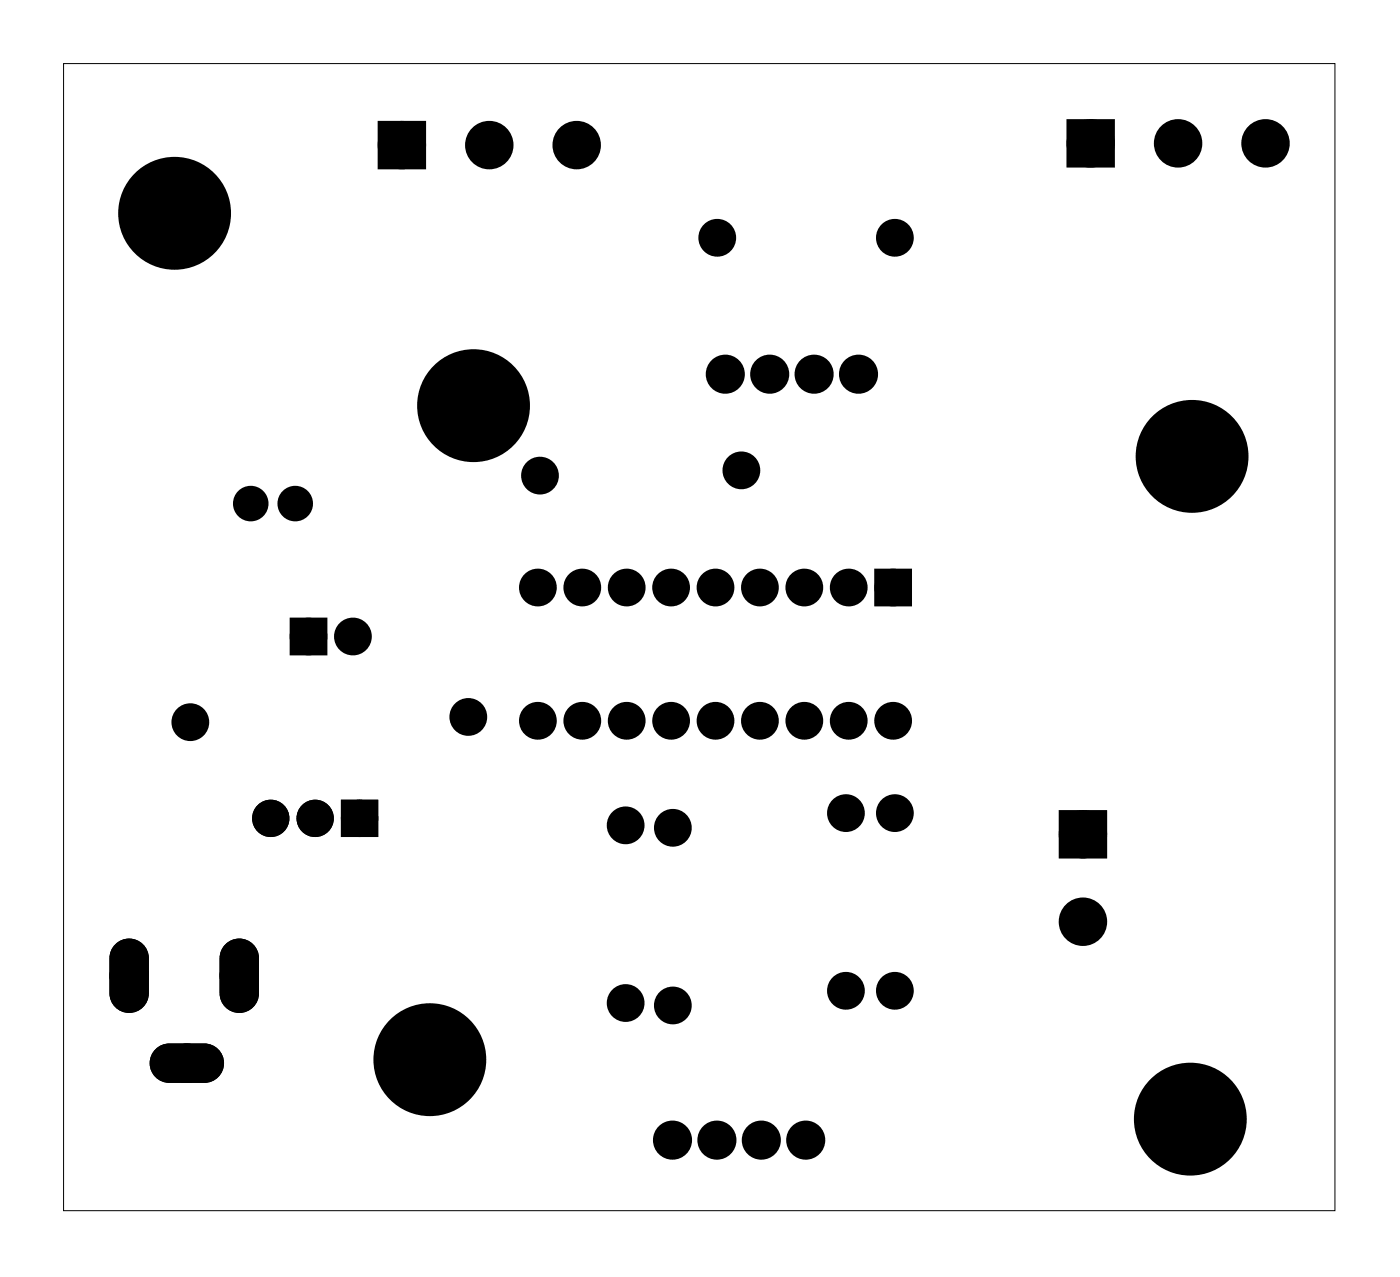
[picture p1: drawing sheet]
<svg xmlns="http://www.w3.org/2000/svg" width="80mm" height="73mm" viewBox="0 0 80 73" stroke-linecap="round" stroke-linejoin="round" font-family="sans-serif">
<path d="M3.6 3.6h72.8v65.6h-72.8z" fill="none" stroke="#000" stroke-width=".06"/>
<g fill="#000">
<circle cx="10" cy="12.2" r="2.6"/>
<circle cx="23" cy="8.3" r="1"/>
<circle cx="28" cy="8.3" r="1"/>
<circle cx="33" cy="8.3" r="1"/>
<circle cx="41" cy="13.6" r=".7"/>
<circle cx="51.2" cy="13.6" r=".7"/>
<circle cx="62.4" cy="8.2" r="1"/>
<circle cx="67.4" cy="8.2" r="1"/>
<circle cx="72.4" cy="8.2" r="1"/>
<circle cx="14.3" cy="28.8" r=".64"/>
<circle cx="16.9" cy="28.8" r=".64"/>
<circle cx="17.6" cy="36.4" r=".7"/>
<circle cx="20.2" cy="36.4" r=".7"/>
<circle cx="27.1" cy="23.2" r="2.6"/>
<circle cx="30.8" cy="33.6" r=".7"/>
<circle cx="30.9" cy="27.2" r=".7"/>
<circle cx="33.3" cy="33.6" r=".7"/>
<circle cx="35.8" cy="33.6" r=".7"/>
<circle cx="38.4" cy="33.6" r=".7"/>
<circle cx="40.9" cy="33.6" r=".7"/>
<circle cx="41.5" cy="21.4" r=".74"/>
<circle cx="42.4" cy="26.9" r=".7"/>
<circle cx="43.5" cy="33.6" r=".7"/>
<circle cx="44" cy="21.4" r=".74"/>
<circle cx="46" cy="33.6" r=".7"/>
<circle cx="46.6" cy="21.4" r=".74"/>
<circle cx="48.5" cy="33.6" r=".7"/>
<circle cx="49.1" cy="21.4" r=".74"/>
<circle cx="51.1" cy="33.6" r=".7"/>
<circle cx="68.2" cy="26.1" r="2.6"/>
<circle cx="7.4" cy="55.8" r=".75"/>
<circle cx="10.9" cy="41.3" r=".7"/>
<circle cx="13.7" cy="55.8" r=".75"/>
<circle cx="15.5" cy="46.8" r=".72"/>
<circle cx="18" cy="46.8" r=".72"/>
<circle cx="20.6" cy="46.8" r=".72"/>
<circle cx="26.8" cy="41" r=".7"/>
<circle cx="30.8" cy="41.2" r=".7"/>
<circle cx="33.3" cy="41.2" r=".7"/>
<circle cx="35.8" cy="57.4" r=".7"/>
<circle cx="35.8" cy="47.2" r=".7"/>
<circle cx="35.8" cy="41.2" r=".7"/>
<circle cx="38.4" cy="41.2" r=".7"/>
<circle cx="38.5" cy="47.3" r=".7"/>
<circle cx="38.5" cy="57.5" r=".7"/>
<circle cx="40.9" cy="41.2" r=".7"/>
<circle cx="43.5" cy="41.2" r=".7"/>
<circle cx="46" cy="41.2" r=".7"/>
<circle cx="48.4" cy="56.7" r=".7"/>
<circle cx="48.4" cy="46.5" r=".7"/>
<circle cx="48.5" cy="41.2" r=".7"/>
<circle cx="51.1" cy="41.2" r=".7"/>
<circle cx="51.2" cy="56.7" r=".7"/>
<circle cx="51.2" cy="46.5" r=".7"/>
<circle cx="61.9" cy="47.7" r="1"/>
<circle cx="61.9" cy="52.7" r="1"/>
<circle cx="10.7" cy="60.8" r=".75"/>
<circle cx="24.6" cy="60.6" r="2.6"/>
<circle cx="38.5" cy="65.2" r=".74"/>
<circle cx="41" cy="65.2" r=".74"/>
<circle cx="43.5" cy="65.2" r=".74"/>
<circle cx="46.1" cy="65.2" r=".74"/>
<circle cx="68.1" cy="64" r="2.6"/>
</g>
<g fill="none" stroke="#000" stroke-width=".76" stroke-linecap="butt">
<path d="M22 7.3h2v2h-2zM61.4 7.2h2v2h-2zM16.9 35.7h1.4v1.4h-1.4zM50.4 32.9h1.4v1.4h-1.4zM60.9 46.7h2v2h-2z"/>
<circle cx="23" cy="8.3" r="1"/>
<circle cx="28" cy="8.3" r="1"/>
<circle cx="33" cy="8.3" r="1"/>
<circle cx="41" cy="13.6" r=".7"/>
<circle cx="51.2" cy="13.6" r=".7"/>
<circle cx="62.4" cy="8.2" r="1"/>
<circle cx="67.4" cy="8.2" r="1"/>
<circle cx="72.4" cy="8.2" r="1"/>
<circle cx="14.3" cy="28.8" r=".64"/>
<circle cx="16.9" cy="28.8" r=".64"/>
<circle cx="17.6" cy="36.4" r=".7"/>
<circle cx="20.2" cy="36.4" r=".7"/>
<circle cx="30.8" cy="33.6" r=".7"/>
<circle cx="30.9" cy="27.2" r=".7"/>
<circle cx="33.3" cy="33.6" r=".7"/>
<circle cx="35.8" cy="33.6" r=".7"/>
<circle cx="38.4" cy="33.6" r=".7"/>
<circle cx="40.9" cy="33.6" r=".7"/>
<circle cx="41.5" cy="21.4" r=".74"/>
<circle cx="42.4" cy="26.9" r=".7"/>
<circle cx="43.5" cy="33.6" r=".7"/>
<circle cx="44" cy="21.4" r=".74"/>
<circle cx="46" cy="33.6" r=".7"/>
<circle cx="46.6" cy="21.4" r=".74"/>
<circle cx="48.5" cy="33.6" r=".7"/>
<circle cx="49.1" cy="21.4" r=".74"/>
<circle cx="51.1" cy="33.6" r=".7"/>
<circle cx="10.9" cy="41.3" r=".7"/>
<circle cx="26.8" cy="41" r=".7"/>
<circle cx="30.8" cy="41.2" r=".7"/>
<circle cx="33.3" cy="41.2" r=".7"/>
<circle cx="35.8" cy="47.2" r=".7"/>
<circle cx="35.8" cy="57.4" r=".7"/>
<circle cx="35.8" cy="41.2" r=".7"/>
<circle cx="38.4" cy="41.2" r=".7"/>
<circle cx="38.5" cy="47.3" r=".7"/>
<circle cx="38.5" cy="57.5" r=".7"/>
<circle cx="40.9" cy="41.2" r=".7"/>
<circle cx="43.5" cy="41.2" r=".7"/>
<circle cx="46" cy="41.2" r=".7"/>
<circle cx="48.4" cy="46.5" r=".7"/>
<circle cx="48.4" cy="56.7" r=".7"/>
<circle cx="48.5" cy="41.2" r=".7"/>
<circle cx="51.1" cy="41.2" r=".7"/>
<circle cx="51.2" cy="46.5" r=".7"/>
<circle cx="51.2" cy="56.7" r=".7"/>
<circle cx="61.9" cy="52.7" r="1"/>
<circle cx="61.9" cy="47.7" r="1"/>
<circle cx="38.5" cy="65.2" r=".74"/>
<circle cx="41" cy="65.2" r=".74"/>
<circle cx="43.5" cy="65.2" r=".74"/>
<circle cx="46.1" cy="65.2" r=".74"/>
</g>
<g fill="none" stroke="#000" stroke-width="1.3" stroke-linecap="butt">
<circle cx="10" cy="12.2" r="2.6"/>
<circle cx="27.1" cy="23.2" r="2.6"/>
<circle cx="68.2" cy="26.1" r="2.6"/>
<circle cx="24.6" cy="60.6" r="2.6"/>
<circle cx="68.1" cy="64" r="2.6"/>
</g>
<g fill="#000">
<path d="M22 7.3h2v2h-2zM61.4 7.2h2v2h-2zM16.9 35.7h1.4v1.4h-1.4zM50.4 32.9h1.4v1.4h-1.4zM60.9 46.7h2v2h-2z"/>
<path d="M6.7 54.1a1 1 0 0 1 1.1-.2 1 1 0 0 1 .6 .9v2a1 1 0 0 1-1 1 1 1 0 0 1-1-1v-2l.1-.4zM6.9 55.8a.5 .5 0 0 0 1 0 .5 .5 0 0 0-1 0z"/>
<path d="M6.7 54.1a1 1 0 0 1 1.1-.2 1 1 0 0 1 .6 .9v2a1 1 0 0 1-1 1 1 1 0 0 1-1-1v-2l.1-.4zM6.9 55.8a.5 .5 0 0 0 1 0 .5 .5 0 0 0-1 0z"/>
<path d="M13 54.1a1 1 0 0 1 1.1-.2 1 1 0 0 1 .6 .9v2a1 1 0 0 1-1 1 1 1 0 0 1-1-1v-2l.1-.4zM13.2 55.8a.5 .5 0 0 0 1 0 .5 .5 0 0 0-1 0z"/>
<path d="M13 54.1a1 1 0 0 1 1.1-.2 1 1 0 0 1 .6 .9v2a1 1 0 0 1-1 1 1 1 0 0 1-1-1v-2l.1-.4zM13.2 55.8a.5 .5 0 0 0 1 0 .5 .5 0 0 0-1 0z"/>
<path d="M19.6 45.9h1.9v1.8h-1.9zM20.1 46.8a.5 .5 0 0 0 1 0 .5 .5 0 0 0-1 0z"/>
<path d="M19.6 45.9h1.9v1.8h-1.9zM20.1 46.8a.5 .5 0 0 0 1 0 .5 .5 0 0 0-1 0z"/>
<path d="M9 60.1l.3-.2 .4-.1h2a1 1 0 0 1 1 1 1 1 0 0 1-1 1h-2a1 1 0 0 1-.9-.6 1 1 0 0 1 .2-1.1zM10.2 60.8a.5 .5 0 0 0 1 0 .5 .5 0 0 0-1 0z"/>
<path d="M9 60.1l.3-.2 .4-.1h2a1 1 0 0 1 1 1 1 1 0 0 1-1 1h-2a1 1 0 0 1-.9-.6 1 1 0 0 1 .2-1.1zM10.2 60.8a.5 .5 0 0 0 1 0 .5 .5 0 0 0-1 0z"/>
</g>
<g fill="none" stroke="#000" stroke-width=".75" stroke-linecap="butt">
<circle cx="7.4" cy="55.8" r=".75"/>
<circle cx="13.7" cy="55.8" r=".75"/>
<circle cx="10.7" cy="60.8" r=".75"/>
</g>
<g fill="none" stroke="#000" stroke-width=".25">
<path d="M6.7 54.1a1 1 0 0 1 1.1-.2 1 1 0 0 1 .6 .9v2a1 1 0 0 1-1 1 1 1 0 0 1-1-1v-2l.1-.4zM13 54.1a1 1 0 0 1 1.1-.2 1 1 0 0 1 .6 .9v2a1 1 0 0 1-1 1 1 1 0 0 1-1-1v-2l.1-.4zM19.6 45.9h1.9v1.8h-1.9zM9 60.1l.3-.2 .4-.1h2a1 1 0 0 1 1 1 1 1 0 0 1-1 1h-2a1 1 0 0 1-.9-.6 1 1 0 0 1 .2-1.1z"/>
<circle cx="7.4" cy="55.8" r=".5"/>
<circle cx="13.7" cy="55.8" r=".5"/>
<circle cx="20.6" cy="46.8" r=".5"/>
<circle cx="10.7" cy="60.8" r=".5"/>
</g>
<g fill="none" stroke="#000" stroke-width=".69" stroke-linecap="butt">
<circle cx="15.5" cy="46.8" r=".72"/>
<circle cx="18" cy="46.8" r=".72"/>
<circle cx="20.6" cy="46.8" r=".72"/>
</g>
</svg>
